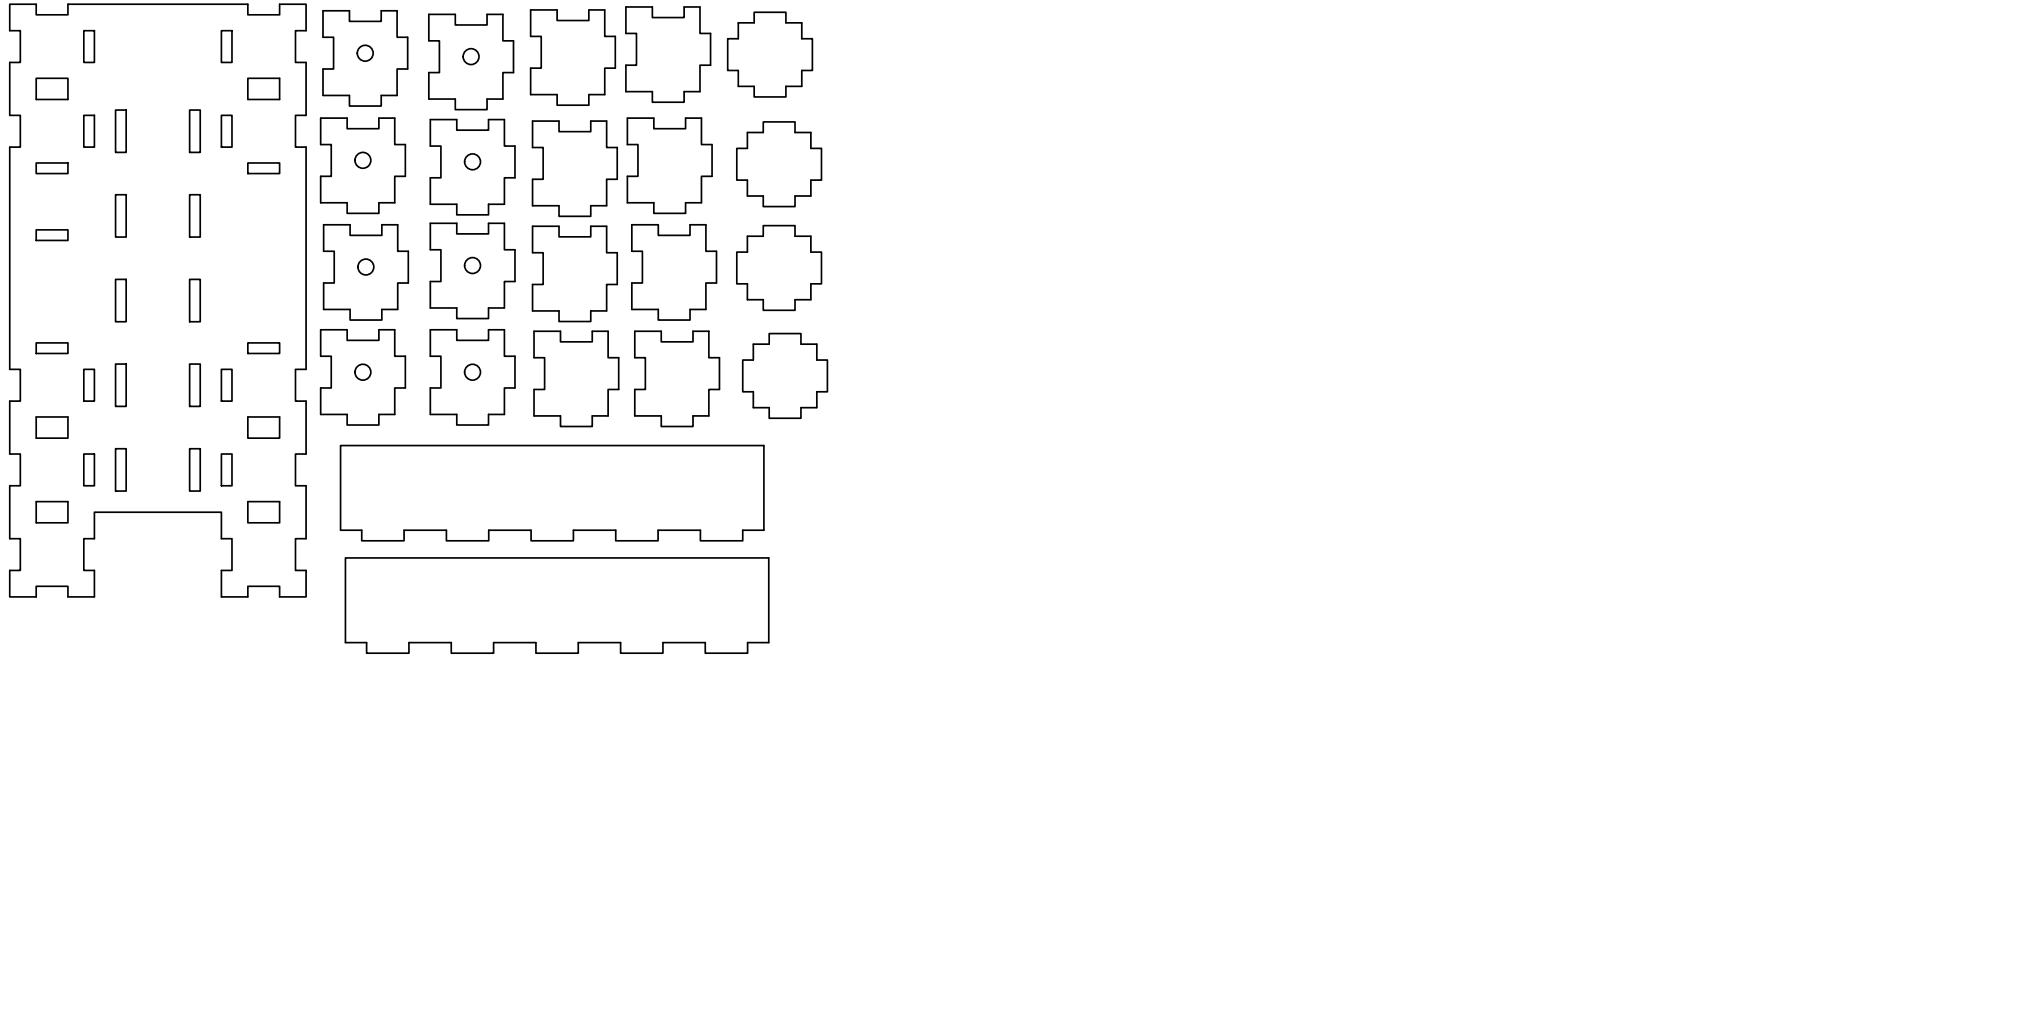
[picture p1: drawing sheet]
<svg xmlns="http://www.w3.org/2000/svg" width="610mm" height="305mm" viewBox="0 0 610 305" stroke-linecap="round" stroke-linejoin="round" font-family="sans-serif">
<!-- layer: Visible (ANSI) -->
<g fill="none" stroke="#000" stroke-width=".51">
<path d="M2.9 1.3h8v3.1h9.5v-3.1h54v3.1h9.5v-3.1h7.9v7.9h-3.2v9.5h3.2v15.9h-3.2v9.5h3.2v66.7h-3.2v9.5h3.2v15.9h-3.2v9.5h3.2v15.9h-3.2v9.5h3.2v8h-7.9v-3.2h-9.5v3.2h-8v-8h3.2v-9.5h-3.2v-7.9h-38.1v7.9h-3.2v9.5h3.2v8h-7.9v-3.2h-9.5v3.2h-8v-8h3.2v-9.5h-3.2v-15.9h3.2v-9.5h-3.2v-15.9h3.2v-9.5h-3.2v-66.7h3.2v-9.5h-3.2v-15.9h3.2v-9.5h-3.2zM25.1 9.2h3.2v9.5h-3.2zM66.4 9.2h3.2v9.5h-3.2zM96.9 3.2h7.9v3.2h9.6v-3.2h4.7v8h3.2v9.5h-3.2v7.9h-4.7v3.2h-9.6v-3.2h-7.9v-7.9h3.2v-9.5h-3.2zM128.7 4.3h7.9v3.2h9.5v-3.2h4.8v8h3.2v9.5h-3.2v7.9h-4.8v3.2h-9.5v-3.2h-7.9v-7.9h3.1v-9.5h-3.1zM159.2 3h7.9v3.2h9.6v-3.2h4.7v7.9h3.2v9.5h-3.2v8h-4.7v3.2h-9.6v-3.2h-7.9v-8h3.2v-9.5h-3.2zM187.8 2.1h7.9v3.2h9.5v-3.2h4.8v7.9h3.2v9.6h-3.2v7.9h-4.8v3.2h-9.5v-3.2h-7.9v-7.9h3.1v-9.6h-3.1zM221.5 6.9h4.8v-3.2h9.5v3.2h4.7v4.7h3.2v9.5h-3.2v4.8h-4.7v3.2h-9.5v-3.2h-4.8v-4.8h-3.2v-9.5h3.2zM10.9 23.5h9.5v6.3h-9.5zM25.1 34.6h3.2v9.5h-3.2zM34.7 33h3.1v12.7h-3.1zM56.9 33h3.2v12.7h-3.2z"/>
<path d="M66.4 34.6h3.2v9.5h-3.2zM74.4 23.5h9.5v6.3h-9.5zM96.2 35.4h7.9v3.2h9.6v-3.2h4.7v8h3.2v9.5h-3.2v7.9h-4.7v3.2h-9.6v-3.2h-7.9v-7.9h3.2v-9.5h-3.2zM129.1 35.9h7.9v3.2h9.6v-3.2h4.7v7.9h3.2v9.5h-3.2v8h-4.7v3.2h-9.6v-3.2h-7.9v-8h3.2v-9.5h-3.2zM159.8 36.3h7.9v3.2h9.5v-3.2h4.8v8h3.2v9.5h-3.2v7.9h-4.8v3.2h-9.5v-3.2h-7.9v-7.9h3.1v-9.5h-3.1zM188.2 35.4h8v3.2h9.5v-3.2h4.7v8h3.2v9.5h-3.2v7.9h-4.7v3.2h-9.5v-3.2h-8v-7.9h3.2v-9.5h-3.2zM224.2 39.8h4.8v-3.2h9.5v3.2h4.8v4.7h3.1v9.5h-3.1v4.8h-4.8v3.2h-9.5v-3.2h-4.8v-4.8h-3.2v-9.5h3.2zM10.9 48.9h9.5v3.2h-9.5zM34.7 58.4h3.1v12.7h-3.1zM56.9 58.4h3.2v12.7h-3.2zM74.4 48.9h9.5v3.2h-9.5zM10.9 69h9.5v3.1h-9.5z"/>
<path d="M97.1 67.4h7.9v3.2h9.6v-3.2h4.7v8h3.2v9.5h-3.2v7.9h-4.7v3.2h-9.6v-3.2h-7.9v-7.9h3.2v-9.5h-3.2zM129.1 67h7.9v3.2h9.6v-3.2h4.7v7.9h3.2v9.6h-3.2v7.9h-4.7v3.2h-9.6v-3.2h-7.9v-7.9h3.2v-9.6h-3.2zM159.8 67.9h7.9v3.2h9.5v-3.2h4.8v7.9h3.2v9.5h-3.2v8h-4.8v3.2h-9.5v-3.2h-7.9v-8h3.1v-9.5h-3.1zM189.5 67.4h8v3.2h9.5v-3.2h4.8v8h3.1v9.5h-3.1v7.9h-4.8v3.2h-9.5v-3.2h-8v-7.9h3.2v-9.5h-3.2zM224.2 70.9h4.8v-3.2h9.5v3.2h4.8v4.7h3.1v9.6h-3.1v4.7h-4.8v3.2h-9.5v-3.2h-4.8v-4.7h-3.2v-9.6h3.2zM34.7 83.8h3.1v12.7h-3.1zM56.9 83.8h3.2v12.7h-3.2zM96.2 98.9h7.9v3.2h9.6v-3.2h4.7v8h3.2v9.5h-3.2v7.9h-4.7v3.2h-9.6v-3.2h-7.9v-7.9h3.2v-9.5h-3.2zM129.1 98.9h7.9v3.2h9.6v-3.2h4.7v8h3.2v9.5h-3.2v7.9h-4.7v3.2h-9.6v-3.2h-7.9v-7.9h3.2v-9.5h-3.2zM160.2 99.4h7.9v3.2h9.6v-3.2h4.7v7.9h3.2v9.5h-3.2v8h-4.7v3.2h-9.6v-3.2h-7.9v-8h3.2v-9.5h-3.2zM190.4 99.4h8v3.2h9.5v-3.2h4.8v7.9h3.1v9.5h-3.1v8h-4.8v3.2h-9.5v-3.2h-8v-8h3.2v-9.5h-3.2zM10.9 102.9h9.5v3.1h-9.5z"/>
<path d="M25.1 110.8h3.2v9.5h-3.2zM34.7 109.2h3.1v12.7h-3.1zM56.9 109.2h3.2v12.7h-3.2zM66.4 110.8h3.2v9.5h-3.2zM74.4 102.9h9.5v3.1h-9.5zM226 103.3h4.8v-3.2h9.5v3.2h4.7v4.7h3.2v9.5h-3.2v4.8h-4.7v3.2h-9.5v-3.2h-4.8v-4.8h-3.2v-9.5h3.2zM10.9 125.1h9.5v6.3h-9.5zM25.1 136.2h3.2v9.5h-3.2zM34.7 134.6h3.1v12.7h-3.1zM56.9 134.6h3.2v12.7h-3.2zM66.4 136.2h3.2v9.5h-3.2zM74.4 125.1h9.5v6.3h-9.5z"/>
<path d="M102.2 133.7h127v25.4h-6.4v3.1h-12.7v-3.1h-12.7v3.1h-12.7v-3.1h-12.7v3.1h-12.7v-3.1h-12.7v3.1h-12.7v-3.1h-12.7v3.1h-12.7v-3.1h-6.3zM10.9 150.5h9.5v6.3h-9.5zM74.4 150.5h9.5v6.3h-9.5zM103.6 167.4h127v25.4h-6.3v3.2h-12.7v-3.2h-12.7v3.2h-12.7v-3.2h-12.7v3.2h-12.7v-3.2h-12.7v3.2h-12.7v-3.2h-12.7v3.2h-12.7v-3.2h-6.4z"/>
<circle cx="109.6" cy="16" r="2.38"/>
<circle cx="141.3" cy="17" r="2.38"/>
<circle cx="108.9" cy="48.1" r="2.38"/>
<circle cx="141.8" cy="48.5" r="2.38"/>
<circle cx="141.8" cy="79.7" r="2.38"/>
<circle cx="109.8" cy="80.1" r="2.38"/>
<circle cx="108.9" cy="111.7" r="2.38"/>
<circle cx="141.8" cy="111.7" r="2.38"/>
</g>
</svg>
